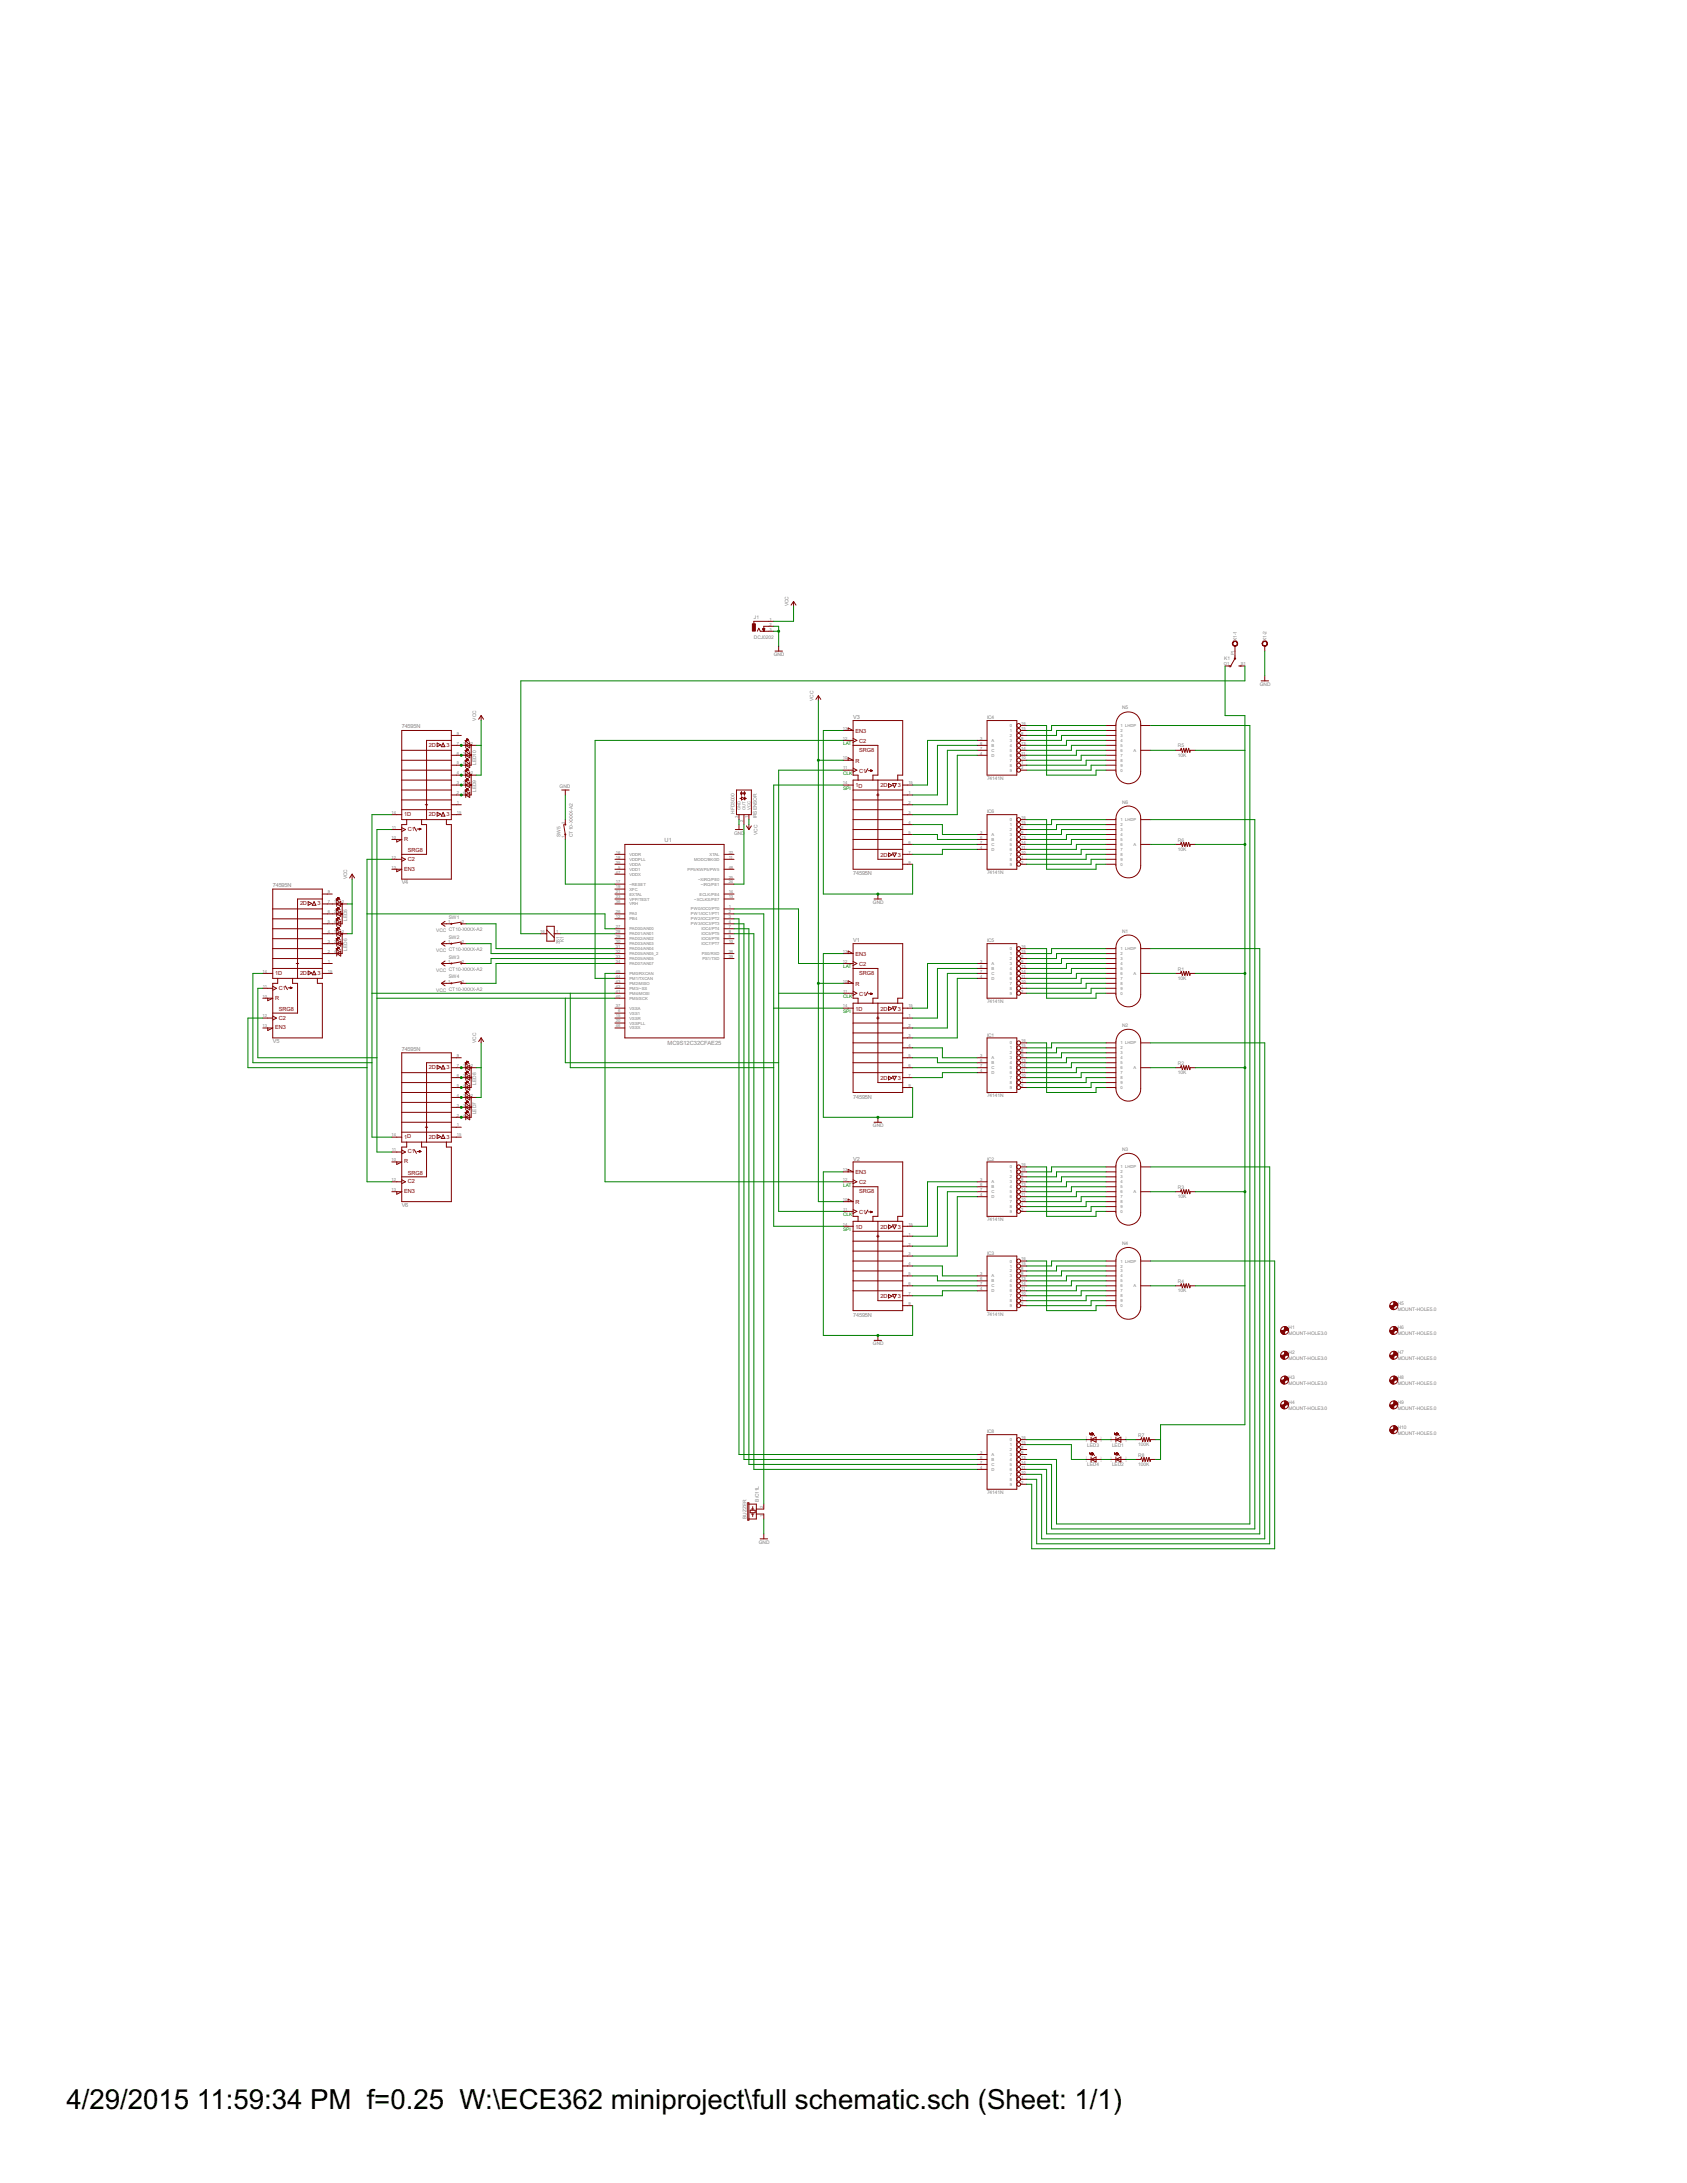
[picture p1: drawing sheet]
<svg xmlns="http://www.w3.org/2000/svg" width="216mm" height="279mm" viewBox="0 0 216 279" stroke-linecap="round" stroke-linejoin="round" font-family="sans-serif">
<defs><g id="words">
<g font-size="4">
<text x="8.5" y="269.9">4/29/2015</text>
<text x="25.2" y="269.9">11:59:34 PM f=0.25 W:\ECE362 miniproject\full schematic.sch (Sheet: 1/1)</text>
</g>
<g font-size=".8" fill="#808080">
<text x="51.4" y="93.2">74595N</text>
<text x="109.2" y="92.1">V3</text>
<text x="85" y="107.7">U1</text>
<text x="34.9" y="113.5">74595N</text>
<text x="51.4" y="113.2">V4</text>
<text x="109.2" y="112.1">74595N</text>
<text x="109.2" y="120.6">V1</text>
<text x="34.9" y="133.5">V5</text>
<text x="51.4" y="134.5">74595N</text>
<text x="85.4" y="133.8">MC9S12C32CFAE25</text>
<text x="109.2" y="140.6">74595N</text>
<text x="109.2" y="148.6">V2</text>
<text x="51.4" y="154.5">V6</text>
<text x="109.2" y="168.5">74595N</text>
</g>
<g font-size=".8" fill="#800000">
<text x="54.9" y="95.6">2D</text>
<text x="57.1" y="95.6">3</text>
<text x="109.5" y="93.8">EN3</text>
<text x="110" y="95.1">C2</text>
<text x="109.5" y="97.6">R</text>
<text x="109.5" y="100.8">1D</text>
<text x="110" y="98.9">C1</text>
<text x="110" y="96.2">SRG8</text>
<text x="112.7" y="100.8">2D</text>
<text x="114.9" y="100.8">3</text>
<text x="51.7" y="107.6">R</text>
<text x="51.7" y="104.5">1D</text>
<text x="52.2" y="106.4">C1</text>
<text x="54.9" y="104.5">2D</text>
<text x="57.1" y="104.5">3</text>
<text x="51.7" y="111.4">EN3</text>
<text x="52.2" y="109.1">SRG8</text>
<text x="52.2" y="110.2">C2</text>
<text x="112.7" y="109.7">2D</text>
<text x="114.9" y="109.7">3</text>
<text x="38.4" y="115.9">2D</text>
<text x="40.6" y="115.9">3</text>
<text x="35.2" y="124.8">1D</text>
<text x="38.4" y="124.8">2D</text>
<text x="40.6" y="124.8">3</text>
<text x="109.5" y="122.4">EN3</text>
<text x="110" y="124.7">SRG8</text>
<text x="110" y="123.6">C2</text>
<text x="35.2" y="128">R</text>
<text x="35.2" y="131.8">EN3</text>
<text x="35.7" y="126.7">C1</text>
<text x="35.7" y="129.4">SRG8</text>
<text x="35.7" y="130.5">C2</text>
<text x="109.5" y="126.2">R</text>
<text x="109.5" y="129.3">1D</text>
<text x="110" y="127.4">C1</text>
<text x="112.7" y="129.3">2D</text>
<text x="114.9" y="129.3">3</text>
<text x="54.9" y="136.8">2D</text>
<text x="57.1" y="136.8">3</text>
<text x="112.7" y="138.2">2D</text>
<text x="114.9" y="138.2">3</text>
<text x="51.7" y="148.9">R</text>
<text x="51.7" y="145.7">1D</text>
<text x="52.2" y="147.6">C1</text>
<text x="54.9" y="145.7">2D</text>
<text x="57.1" y="145.7">3</text>
<text x="51.7" y="152.7">EN3</text>
<text x="52.2" y="150.3">SRG8</text>
<text x="52.2" y="151.4">C2</text>
<text x="109.5" y="154.1">R</text>
<text x="109.5" y="150.3">EN3</text>
<text x="110" y="155.4">C1</text>
<text x="110" y="152.7">SRG8</text>
<text x="110" y="151.6">C2</text>
<text x="109.5" y="157.3">1D</text>
<text x="112.7" y="157.3">2D</text>
<text x="114.9" y="157.3">3</text>
<text x="112.7" y="166.2">2D</text>
<text x="114.9" y="166.2">3</text>
</g>
<g font-size=".7" fill="#808080">
<text x="100.9" y="77.6" transform="rotate(-90 100.9 77.6)">VCC</text>
<text x="96.5" y="81.7">DCJ0202</text>
<text x="96.5" y="79.2">J1</text>
<text x="99" y="84">GND</text>
<text x="158.3" y="82.1" transform="rotate(-90 158.3 82.1)">X1-1</text>
<text x="162.1" y="82.1" transform="rotate(-90 162.1 82.1)">X1-2</text>
<text x="104.1" y="89.7" transform="rotate(-90 104.1 89.7)">VCC</text>
<text x="156.7" y="84.4">K1</text>
<text x="161.2" y="87.8">GND</text>
<text x="60.9" y="92.2" transform="rotate(-90 60.9 92.2)">VCC</text>
<text x="126.3" y="92.1">IC4</text>
<text x="143.6" y="90.8">N5</text>
<text x="150.8" y="95.7">R5</text>
<text x="60.9" y="101.4" transform="rotate(-90 60.9 101.4)">LED9</text>
<text x="60.9" y="97.9" transform="rotate(-90 60.9 97.9)">LED10</text>
<text x="71.6" y="100.9">GND</text>
<text x="126.3" y="99.8">74141N</text>
<text x="150.8" y="96.9">10K</text>
<text x="71.7" y="107.1" transform="rotate(-90 71.7 107.1)">SW5</text>
<text x="73.3" y="107.1" transform="rotate(-90 73.3 107.1)">CT10-X</text>
<text x="73.3" y="103.8" transform="rotate(-90 73.3 103.8)">-A2</text>
<text x="93.9" y="106.8">GND</text>
<text x="94" y="104.2" transform="rotate(-90 94 104.2)">HFD3000</text>
<text x="96.9" y="104.7" transform="rotate(-90 96.9 104.7)">IRSENSOR</text>
<text x="96.9" y="106.8" transform="rotate(-90 96.9 106.8)">VCC</text>
<text x="126.3" y="104.1">IC6</text>
<text x="143.6" y="102.8">N6</text>
<text x="150.8" y="107.7">R6</text>
<text x="44.4" y="112.5" transform="rotate(-90 44.4 112.5)">VCC</text>
<text x="126.3" y="111.9">74141N</text>
<text x="150.8" y="108.9">10K</text>
<text x="44.4" y="117.9" transform="rotate(-90 44.4 117.9)">LED5</text>
<text x="55.8" y="119.3">VCC CT10-XXXX-A2</text>
<text x="57.4" y="117.6">SW1</text>
<text x="111.7" y="115.7">GND</text>
<text x="143.6" y="119.4">N1</text>
<text x="44.4" y="121.7" transform="rotate(-90 44.4 121.7)">LED6</text>
<text x="55.8" y="121.9">VCC CT10-XXXX-A2</text>
<text x="55.8" y="124.4">VCC CT10-XXXX-A2</text>
<text x="57.4" y="120.1">SW2</text>
<text x="57.4" y="122.7">SW3</text>
<text x="57.4" y="125.2">SW4</text>
<text x="71.6" y="120.8" transform="rotate(-90 71.6 120.8)">351</text>
<text x="72.2" y="120.6" transform="rotate(-90 72.2 120.6)">K1</text>
<text x="126.3" y="120.6">IC5</text>
<text x="150.8" y="125.4">10K</text>
<text x="150.8" y="124.2">R1</text>
<text x="55.8" y="126.9">VCC CT10-XXXX-A2</text>
<text x="126.3" y="128.4">74141N</text>
<text x="143.6" y="131.4">N2</text>
<text x="60.9" y="133.5" transform="rotate(-90 60.9 133.5)">VCC</text>
<text x="126.3" y="132.7">IC1</text>
<text x="150.8" y="137.5">10K</text>
<text x="150.8" y="136.3">R2</text>
<text x="60.9" y="142.6" transform="rotate(-90 60.9 142.6)">LED7</text>
<text x="60.9" y="138.8" transform="rotate(-90 60.9 138.8)">LED8</text>
<text x="126.3" y="140.5">74141N</text>
<text x="111.7" y="144.3">GND</text>
<text x="126.3" y="148.6">IC2</text>
<text x="143.6" y="147.3">N3</text>
<text x="150.8" y="153.3">10K</text>
<text x="150.8" y="152.1">R3</text>
<text x="126.3" y="156.3">74141N</text>
<text x="126.3" y="160.6">IC3</text>
<text x="143.6" y="159.3">N4</text>
<text x="150.8" y="165.4">10K</text>
<text x="150.8" y="164.2">R4</text>
<text x="178.9" y="167.7">MOUNT-HOLE5.0</text>
<text x="178.9" y="167">H5</text>
<text x="111.7" y="172.2">GND</text>
<text x="126.3" y="168.4">74141N</text>
<text x="164.9" y="170.9">MOUNT-HOLE3.0</text>
<text x="164.9" y="170.1">H1</text>
<text x="164.9" y="173.3">H2</text>
<text x="178.9" y="170.9">MOUNT-HOLE5.0</text>
<text x="178.9" y="170.1">H6</text>
<text x="178.9" y="173.3">H7</text>
<text x="164.9" y="174.1">MOUNT-HOLE3.0</text>
<text x="164.9" y="177.3">MOUNT-HOLE3.0</text>
<text x="164.9" y="176.5">H3</text>
<text x="164.9" y="179.7">H4</text>
<text x="178.9" y="174.1">MOUNT-HOLE5.0</text>
<text x="178.9" y="177.3">MOUNT-HOLE5.0</text>
<text x="178.9" y="176.5">H8</text>
<text x="178.9" y="179.7">H9</text>
<text x="126.3" y="183.5">IC8</text>
<text x="139.1" y="185.1">LED3</text>
<text x="142.3" y="185.1">LED1</text>
<text x="145.7" y="185.1">100K</text>
<text x="145.7" y="183.9">R7</text>
<text x="164.9" y="180.4">MOUNT-HOLE3.0</text>
<text x="178.9" y="180.4">MOUNT-HOLE5.0</text>
<text x="178.9" y="183.6">MOUNT-HOLE5.0</text>
<text x="178.9" y="182.8">H10</text>
<text x="126.3" y="191.2">74141N</text>
<text x="139.1" y="187.7">LED4</text>
<text x="142.3" y="187.7">LED2</text>
<text x="145.7" y="187.6">100K</text>
<text x="145.7" y="186.4">R8</text>
<text x="95.5" y="194.4" transform="rotate(-90 95.5 194.4)">BUZZER</text>
<text x="97.1" y="192.2" transform="rotate(-90 97.1 192.2)">B/C11L</text>
<text x="97.1" y="197.6">GND</text>
</g>
<g font-size=".7" fill="#008000">
<text x="107.9" y="95.4">LAT</text>
<text x="107.9" y="99.2">CLK</text>
<text x="107.9" y="101.1">SPI</text>
<text x="107.9" y="124">LAT</text>
<text x="107.9" y="127.8">CLK</text>
<text x="107.9" y="129.7">SPI</text>
<text x="107.9" y="151.9">LAT</text>
<text x="107.9" y="155.7">CLK</text>
<text x="107.9" y="157.6">SPI</text>
</g>
<g font-size=".6" fill="#808080">
<text x="98.5" y="79.4">1</text>
<text x="98.5" y="80.1">2</text>
<text x="98.5" y="80.7">3</text>
<text x="158" y="83.9" transform="rotate(-90 158 83.9)">P1</text>
<text x="156.6" y="85.1">O1</text>
<text x="158.8" y="85.1">S1</text>
<text x="58.5" y="95.3">7</text>
<text x="58.5" y="94">9</text>
<text x="59.3" y="95.3">1</text>
<text x="60.2" y="95.3">2</text>
<text x="107.9" y="94.7">12</text>
<text x="107.9" y="93.4">13</text>
<text x="125.4" y="94.7">3</text>
<text x="125.4" y="95.3">6</text>
<text x="125.4" y="95.9">7</text>
<text x="126.9" y="94.9">A</text>
<text x="126.9" y="95.6">B</text>
<text x="129.2" y="94.3">2</text>
<text x="129.2" y="94.9">3</text>
<text x="129.2" y="95.6">4</text>
<text x="129.2" y="93.7">1</text>
<text x="129.2" y="93">0</text>
<text x="130.7" y="94">8</text>
<text x="130.7" y="94.7">9</text>
<text x="130.7" y="95.3">13</text>
<text x="130.7" y="95.9">14</text>
<text x="130.7" y="93.4">15</text>
<text x="130.7" y="92.8">16</text>
<text x="143.4" y="93">1 LHDP</text>
<text x="143.4" y="93.7">2</text>
<text x="143.4" y="94.3">3</text>
<text x="143.4" y="94.9">4</text>
<text x="143.4" y="95.6">5</text>
<text x="58.5" y="101.6">2</text>
<text x="58.5" y="100.4">3</text>
<text x="58.5" y="99.1">4</text>
<text x="58.5" y="97.8">5</text>
<text x="58.5" y="96.6">6</text>
<text x="59.3" y="101.6">4</text>
<text x="59.3" y="100.4">3</text>
<text x="59.3" y="99.1">1</text>
<text x="59.3" y="97.8">4</text>
<text x="59.3" y="96.6">3</text>
<text x="60.2" y="99.1">2</text>
<text x="107.9" y="97.2">10</text>
<text x="107.9" y="100.4">14</text>
<text x="107.9" y="98.5">11</text>
<text x="116.2" y="100.4">15</text>
<text x="116.2" y="101.6">1</text>
<text x="125.4" y="96.6">4</text>
<text x="126.9" y="96.9">D</text>
<text x="126.9" y="96.2">C</text>
<text x="129.2" y="98.1">8</text>
<text x="129.2" y="98.8">9</text>
<text x="129.2" y="97.5">7</text>
<text x="129.2" y="96.9">6</text>
<text x="129.2" y="96.2">5</text>
<text x="130.7" y="97.8">1</text>
<text x="130.7" y="98.5">2</text>
<text x="130.7" y="97.2">10</text>
<text x="130.7" y="96.6">11</text>
<text x="143.4" y="96.2">6</text>
<text x="143.4" y="96.9">7</text>
<text x="143.4" y="97.5">8</text>
<text x="143.4" y="98.1">9</text>
<text x="143.4" y="98.8">0</text>
<text x="145.1" y="96.2">A</text>
<text x="50.1" y="107.4">10</text>
<text x="50.1" y="104.2">14</text>
<text x="50.1" y="106.1">11</text>
<text x="58.5" y="104.2">15</text>
<text x="58.5" y="102.9">1</text>
<text x="72.3" y="107.2" transform="rotate(-90 72.3 107.2)">1</text>
<text x="72.3" y="105.5" transform="rotate(-90 72.3 105.5)">2</text>
<text x="94.5" y="104.7" transform="rotate(-90 94.5 104.7)">3</text>
<text x="94.8" y="103.7" transform="rotate(-90 94.8 103.7)">GND</text>
<text x="95.1" y="105.2" transform="rotate(-90 95.1 105.2)">2</text>
<text x="95.4" y="103.7" transform="rotate(-90 95.4 103.7)">OUT</text>
<text x="95.8" y="104.7" transform="rotate(-90 95.8 104.7)">1</text>
<text x="96" y="103.7" transform="rotate(-90 96 103.7)">VCC</text>
<text x="116.2" y="102.9">2</text>
<text x="116.2" y="104.2">3</text>
<text x="116.2" y="105.5">4</text>
<text x="116.2" y="106.7">5</text>
<text x="116.2" y="108">6</text>
<text x="125.4" y="106.7">3</text>
<text x="125.4" y="107.4">6</text>
<text x="125.4" y="108">7</text>
<text x="126.9" y="107">A</text>
<text x="126.9" y="107.6">B</text>
<text x="129.2" y="106.4">2</text>
<text x="129.2" y="107">3</text>
<text x="129.2" y="107.6">4</text>
<text x="129.2" y="105.7">1</text>
<text x="129.2" y="105.1">0</text>
<text x="130.7" y="106.1">8</text>
<text x="130.7" y="106.7">9</text>
<text x="130.7" y="107.4">13</text>
<text x="130.7" y="108">14</text>
<text x="130.7" y="105.5">15</text>
<text x="130.7" y="104.8">16</text>
<text x="143.4" y="105.1">1 LHDP</text>
<text x="143.4" y="105.7">2</text>
<text x="143.4" y="106.4">3</text>
<text x="143.4" y="107">4</text>
<text x="143.4" y="107.6">5</text>
<text x="50.1" y="109.9">12</text>
<text x="50.1" y="111.2">13</text>
<text x="78.8" y="109.3">16</text>
<text x="78.8" y="109.9">18</text>
<text x="78.8" y="110.5">35</text>
<text x="78.8" y="111.8">47</text>
<text x="78.8" y="113.1">17</text>
<text x="78.8" y="113.7">19</text>
<text x="79.1" y="111.2">5</text>
<text x="80.6" y="109.5">VDDR</text>
<text x="80.6" y="110.2">VDDPLL</text>
<text x="80.6" y="110.8">VDDA</text>
<text x="80.6" y="111.4">VDD1</text>
<text x="80.6" y="112.1">VDDX</text>
<text x="80.6" y="113.4">~RESET</text>
<text x="80.6" y="114">XFC</text>
<text x="88" y="111.4">PP5/KWP5/PW5</text>
<text x="88.8" y="110.2">MODC/BKGD</text>
<text x="89.3" y="112.7">~XIRQ/PE0</text>
<text x="89.7" y="113.4">~IRQ/PE1</text>
<text x="90.8" y="109.5">XTAL</text>
<text x="93.3" y="109.3">22</text>
<text x="93.3" y="109.9">11</text>
<text x="93.3" y="111.2">48</text>
<text x="93.3" y="112.4">25</text>
<text x="93.3" y="113.1">24</text>
<text x="116.2" y="109.3">7</text>
<text x="116.2" y="110.5">9</text>
<text x="125.4" y="108.6">4</text>
<text x="126.9" y="108.9">D</text>
<text x="126.9" y="108.3">C</text>
<text x="129.2" y="110.2">8</text>
<text x="129.2" y="110.8">9</text>
<text x="129.2" y="109.5">7</text>
<text x="129.2" y="108.9">6</text>
<text x="129.2" y="108.3">5</text>
<text x="130.7" y="109.9">1</text>
<text x="130.7" y="110.5">2</text>
<text x="130.7" y="109.3">10</text>
<text x="130.7" y="108.6">11</text>
<text x="143.4" y="108.3">6</text>
<text x="143.4" y="108.9">7</text>
<text x="143.4" y="109.5">8</text>
<text x="143.4" y="110.2">9</text>
<text x="143.4" y="110.8">0</text>
<text x="145.1" y="108.3">A</text>
<text x="42" y="119.4">4</text>
<text x="42" y="118.2">5</text>
<text x="42" y="116.9">6</text>
<text x="42" y="115.6">7</text>
<text x="42" y="114.3">9</text>
<text x="42.8" y="119.4">1</text>
<text x="42.8" y="118.2">4</text>
<text x="42.8" y="116.9">3</text>
<text x="42.8" y="115.6">1</text>
<text x="43.7" y="119.4">2</text>
<text x="43.7" y="115.6">2</text>
<text x="57.4" y="118.2">1</text>
<text x="59.1" y="118.2">2</text>
<text x="69.1" y="119.4">16</text>
<text x="71.2" y="119.4">1</text>
<text x="78.8" y="114.3">21</text>
<text x="78.8" y="115">23</text>
<text x="78.8" y="115.6">36</text>
<text x="78.8" y="116.9">26</text>
<text x="78.8" y="117.5">12</text>
<text x="78.8" y="118.8">27</text>
<text x="78.8" y="119.4">28</text>
<text x="80.6" y="114.6">EXTAL</text>
<text x="80.6" y="115.3">VPP/TEST</text>
<text x="80.6" y="115.9">VRH</text>
<text x="80.6" y="117.2">PA0</text>
<text x="80.6" y="117.8">PB4</text>
<text x="80.6" y="119.1">PAD00/AN00</text>
<text x="80.6" y="119.7">PAD01/AN01</text>
<text x="88.4" y="116.5">PW0/IOC0/PT0</text>
<text x="88.4" y="117.2">PW1/IOC1/PT1</text>
<text x="88.4" y="117.8">PW2/IOC2/PT2</text>
<text x="88.4" y="118.4">PW3/IOC3/PT3</text>
<text x="88.8" y="115.3">~XCLKS/PE7</text>
<text x="89.5" y="114.6">ECLK/PE4</text>
<text x="89.8" y="119.1">IOC4/PT4</text>
<text x="89.8" y="119.7">IOC5/PT5</text>
<text x="93.3" y="114.3">14</text>
<text x="93.3" y="115">13</text>
<text x="93.3" y="116.2">1</text>
<text x="93.3" y="116.9">2</text>
<text x="93.3" y="117.5">3</text>
<text x="93.3" y="118.2">4</text>
<text x="93.3" y="118.8">7</text>
<text x="93.3" y="119.4">8</text>
<text x="33.6" y="124.5">14</text>
<text x="42" y="124.5">15</text>
<text x="42" y="123.2">1</text>
<text x="42" y="122">2</text>
<text x="42" y="120.7">3</text>
<text x="42.8" y="122">4</text>
<text x="42.8" y="120.7">3</text>
<text x="57.4" y="120.7">1</text>
<text x="57.4" y="123.2">1</text>
<text x="57.4" y="125.8">1</text>
<text x="59.1" y="120.7">2</text>
<text x="59.1" y="123.2">2</text>
<text x="59.1" y="125.8">2</text>
<text x="78.8" y="120.1">29</text>
<text x="78.8" y="120.7">30</text>
<text x="78.8" y="121.3">31</text>
<text x="78.8" y="122">32</text>
<text x="78.8" y="122.6">33</text>
<text x="78.8" y="123.2">34</text>
<text x="78.8" y="124.5">45</text>
<text x="78.8" y="125.1">44</text>
<text x="78.8" y="125.8">43</text>
<text x="80.6" y="120.3">PAD02/AN02</text>
<text x="80.6" y="121">PAD03/AN03</text>
<text x="80.6" y="121.6">PAD04/AN04</text>
<text x="80.6" y="122.2">PAD05/AN05_2</text>
<text x="80.6" y="122.9">PAD05/AN05</text>
<text x="80.6" y="123.5">PAD07/AN07</text>
<text x="80.6" y="124.8">PM0/RXCAN</text>
<text x="80.6" y="125.4">PM1/TXCAN</text>
<text x="89.8" y="120.3">IOC6/PT6</text>
<text x="89.8" y="121">IOC7/PT7</text>
<text x="89.8" y="122.2">PS0/RXD</text>
<text x="89.9" y="122.9">PS1/TXD</text>
<text x="93.3" y="120.1">9</text>
<text x="93.3" y="120.7">10</text>
<text x="93.3" y="122">38</text>
<text x="93.3" y="122.6">39</text>
<text x="107.9" y="123.2">12</text>
<text x="107.9" y="122">13</text>
<text x="107.9" y="125.8">10</text>
<text x="125.4" y="123.2">3</text>
<text x="125.4" y="125.1">4</text>
<text x="125.4" y="123.9">6</text>
<text x="125.4" y="124.5">7</text>
<text x="126.9" y="123.5">A</text>
<text x="126.9" y="125.4">D</text>
<text x="126.9" y="124.1">B</text>
<text x="126.9" y="124.8">C</text>
<text x="129.2" y="122.9">2</text>
<text x="129.2" y="123.5">3</text>
<text x="129.2" y="125.4">6</text>
<text x="129.2" y="124.1">4</text>
<text x="129.2" y="124.8">5</text>
<text x="129.2" y="122.2">1</text>
<text x="129.2" y="121.6">0</text>
<text x="130.7" y="122.6">8</text>
<text x="130.7" y="123.2">9</text>
<text x="130.7" y="125.8">10</text>
<text x="130.7" y="125.1">11</text>
<text x="130.7" y="123.9">13</text>
<text x="130.7" y="124.5">14</text>
<text x="130.7" y="122">15</text>
<text x="130.7" y="121.3">16</text>
<text x="143.4" y="121.6">1 LHDP</text>
<text x="143.4" y="122.2">2</text>
<text x="143.4" y="122.9">3</text>
<text x="143.4" y="123.5">4</text>
<text x="143.4" y="124.1">5</text>
<text x="143.4" y="124.8">6</text>
<text x="143.4" y="125.4">7</text>
<text x="145.1" y="124.8">A</text>
<text x="33.6" y="130.2">12</text>
<text x="33.6" y="131.5">13</text>
<text x="33.6" y="127.7">10</text>
<text x="33.6" y="126.4">11</text>
<text x="78.8" y="126.4">42</text>
<text x="78.8" y="127">41</text>
<text x="78.8" y="127.7">40</text>
<text x="78.8" y="128.9">37</text>
<text x="78.8" y="130.2">15</text>
<text x="78.8" y="130.8">20</text>
<text x="78.8" y="131.5">46</text>
<text x="79.1" y="129.6">6</text>
<text x="80.6" y="126">PM2/MISO</text>
<text x="80.6" y="126.7">PM3/~SS</text>
<text x="80.6" y="127.3">PM4/MOSI</text>
<text x="80.6" y="128">PM5/SCK</text>
<text x="80.6" y="129.2">VSSA</text>
<text x="80.6" y="129.9">VSS1</text>
<text x="80.6" y="130.5">VSSR</text>
<text x="80.6" y="131.1">VSSPLL</text>
<text x="80.6" y="131.8">VSSX</text>
<text x="107.9" y="128.9">14</text>
<text x="107.9" y="127">11</text>
<text x="116.2" y="128.9">15</text>
<text x="116.2" y="130.2">1</text>
<text x="116.2" y="131.5">2</text>
<text x="129.2" y="126.7">8</text>
<text x="129.2" y="127.3">9</text>
<text x="129.2" y="126">7</text>
<text x="130.7" y="126.4">1</text>
<text x="130.7" y="127">2</text>
<text x="143.4" y="126">8</text>
<text x="143.4" y="126.7">9</text>
<text x="143.4" y="127.3">0</text>
<text x="58.5" y="137.8">6</text>
<text x="58.5" y="136.6">7</text>
<text x="58.5" y="135.3">9</text>
<text x="59.3" y="137.8">3</text>
<text x="59.3" y="136.6">1</text>
<text x="60.2" y="136.6">2</text>
<text x="116.2" y="132.8">3</text>
<text x="116.2" y="134">4</text>
<text x="116.2" y="135.3">5</text>
<text x="116.2" y="136.6">6</text>
<text x="116.2" y="137.8">7</text>
<text x="125.4" y="135.3">3</text>
<text x="125.4" y="137.2">4</text>
<text x="125.4" y="135.9">6</text>
<text x="125.4" y="136.6">7</text>
<text x="126.9" y="135.6">A</text>
<text x="126.9" y="137.5">D</text>
<text x="126.9" y="136.2">B</text>
<text x="126.9" y="136.8">C</text>
<text x="129.2" y="134.9">2</text>
<text x="129.2" y="135.6">3</text>
<text x="129.2" y="137.5">6</text>
<text x="129.2" y="136.2">4</text>
<text x="129.2" y="136.8">5</text>
<text x="129.2" y="134.3">1</text>
<text x="129.2" y="133.7">0</text>
<text x="130.7" y="134.7">8</text>
<text x="130.7" y="135.3">9</text>
<text x="130.7" y="137.8">10</text>
<text x="130.7" y="137.2">11</text>
<text x="130.7" y="135.9">13</text>
<text x="130.7" y="136.6">14</text>
<text x="130.7" y="134">15</text>
<text x="130.7" y="133.4">16</text>
<text x="143.4" y="133.7">1 LHDP</text>
<text x="143.4" y="134.3">2</text>
<text x="143.4" y="134.9">3</text>
<text x="143.4" y="135.6">4</text>
<text x="143.4" y="136.2">5</text>
<text x="143.4" y="136.8">6</text>
<text x="143.4" y="137.5">7</text>
<text x="145.1" y="136.8">A</text>
<text x="58.5" y="142.9">2</text>
<text x="58.5" y="141.6">3</text>
<text x="58.5" y="140.4">4</text>
<text x="58.5" y="139.1">5</text>
<text x="59.3" y="142.9">4</text>
<text x="59.3" y="141.6">3</text>
<text x="59.3" y="140.4">1</text>
<text x="59.3" y="139.1">4</text>
<text x="60.2" y="140.4">2</text>
<text x="116.2" y="139.1">9</text>
<text x="129.2" y="138.7">8</text>
<text x="129.2" y="139.4">9</text>
<text x="129.2" y="138.1">7</text>
<text x="130.7" y="138.5">1</text>
<text x="130.7" y="139.1">2</text>
<text x="143.4" y="138.1">8</text>
<text x="143.4" y="138.7">9</text>
<text x="143.4" y="139.4">0</text>
<text x="50.1" y="148.6">10</text>
<text x="50.1" y="145.4">14</text>
<text x="50.1" y="147.4">11</text>
<text x="58.5" y="145.4">15</text>
<text x="58.5" y="144.2">1</text>
<text x="107.9" y="149.9">13</text>
<text x="129.2" y="149.5">0</text>
<text x="130.7" y="149.9">15</text>
<text x="130.7" y="149.3">16</text>
<text x="143.4" y="149.5">1 LHDP</text>
<text x="50.1" y="151.2">12</text>
<text x="50.1" y="152.4">13</text>
<text x="107.9" y="151.2">12</text>
<text x="107.9" y="153.7">10</text>
<text x="107.9" y="155">11</text>
<text x="125.4" y="151.2">3</text>
<text x="125.4" y="153.1">4</text>
<text x="125.4" y="151.8">6</text>
<text x="125.4" y="152.4">7</text>
<text x="126.9" y="151.4">A</text>
<text x="126.9" y="153.3">D</text>
<text x="126.9" y="152.1">B</text>
<text x="126.9" y="152.7">C</text>
<text x="129.2" y="154.6">8</text>
<text x="129.2" y="155.2">9</text>
<text x="129.2" y="150.8">2</text>
<text x="129.2" y="151.4">3</text>
<text x="129.2" y="154">7</text>
<text x="129.2" y="153.3">6</text>
<text x="129.2" y="152.1">4</text>
<text x="129.2" y="152.7">5</text>
<text x="129.2" y="150.2">1</text>
<text x="130.7" y="154.3">1</text>
<text x="130.7" y="155">2</text>
<text x="130.7" y="150.5">8</text>
<text x="130.7" y="151.2">9</text>
<text x="130.7" y="153.7">10</text>
<text x="130.7" y="153.1">11</text>
<text x="130.7" y="151.8">13</text>
<text x="130.7" y="152.4">14</text>
<text x="143.4" y="150.2">2</text>
<text x="143.4" y="150.8">3</text>
<text x="143.4" y="151.4">4</text>
<text x="143.4" y="152.1">5</text>
<text x="143.4" y="152.7">6</text>
<text x="143.4" y="153.3">7</text>
<text x="143.4" y="154">8</text>
<text x="143.4" y="154.6">9</text>
<text x="143.4" y="155.2">0</text>
<text x="145.1" y="152.7">A</text>
<text x="107.9" y="156.9">14</text>
<text x="116.2" y="156.9">15</text>
<text x="116.2" y="158.1">1</text>
<text x="116.2" y="159.4">2</text>
<text x="116.2" y="160.7">3</text>
<text x="116.2" y="161.9">4</text>
<text x="129.2" y="161.6">0</text>
<text x="130.7" y="161.9">15</text>
<text x="130.7" y="161.3">16</text>
<text x="143.4" y="161.6">1 LHDP</text>
<text x="116.2" y="163.2">5</text>
<text x="116.2" y="164.5">6</text>
<text x="116.2" y="165.8">7</text>
<text x="116.2" y="167">9</text>
<text x="125.4" y="163.2">3</text>
<text x="125.4" y="165.1">4</text>
<text x="125.4" y="163.9">6</text>
<text x="125.4" y="164.5">7</text>
<text x="126.9" y="163.5">A</text>
<text x="126.9" y="165.4">D</text>
<text x="126.9" y="164.1">B</text>
<text x="126.9" y="164.8">C</text>
<text x="129.2" y="166.7">8</text>
<text x="129.2" y="167.3">9</text>
<text x="129.2" y="162.9">2</text>
<text x="129.2" y="163.5">3</text>
<text x="129.2" y="166">7</text>
<text x="129.2" y="165.4">6</text>
<text x="129.2" y="164.1">4</text>
<text x="129.2" y="164.8">5</text>
<text x="129.2" y="162.2">1</text>
<text x="130.7" y="166.4">1</text>
<text x="130.7" y="167">2</text>
<text x="130.7" y="162.6">8</text>
<text x="130.7" y="163.2">9</text>
<text x="130.7" y="165.8">10</text>
<text x="130.7" y="165.1">11</text>
<text x="130.7" y="163.9">13</text>
<text x="130.7" y="164.5">14</text>
<text x="143.4" y="162.2">2</text>
<text x="143.4" y="162.9">3</text>
<text x="143.4" y="163.5">4</text>
<text x="143.4" y="164.1">5</text>
<text x="143.4" y="164.8">6</text>
<text x="143.4" y="165.4">7</text>
<text x="143.4" y="166">8</text>
<text x="143.4" y="166.7">9</text>
<text x="143.4" y="167.3">0</text>
<text x="145.1" y="164.8">A</text>
<text x="129.2" y="185.7">2</text>
<text x="129.2" y="185.1">1</text>
<text x="129.2" y="184.4">0</text>
<text x="130.7" y="185.4">8</text>
<text x="130.7" y="184.8">15</text>
<text x="130.7" y="184.2">16</text>
<text x="125.4" y="186.1">3</text>
<text x="125.4" y="188">4</text>
<text x="125.4" y="186.7">6</text>
<text x="125.4" y="187.3">7</text>
<text x="126.9" y="186.3">A</text>
<text x="126.9" y="188.3">D</text>
<text x="126.9" y="187">B</text>
<text x="126.9" y="187.6">C</text>
<text x="129.2" y="189.5">8</text>
<text x="129.2" y="190.2">9</text>
<text x="129.2" y="186.3">3</text>
<text x="129.2" y="188.9">7</text>
<text x="129.2" y="188.3">6</text>
<text x="129.2" y="187">4</text>
<text x="129.2" y="187.6">5</text>
<text x="130.7" y="189.2">1</text>
<text x="130.7" y="189.9">2</text>
<text x="130.7" y="186.1">9</text>
<text x="130.7" y="188.6">10</text>
<text x="130.7" y="188">11</text>
<text x="130.7" y="186.7">13</text>
<text x="130.7" y="187.3">14</text>
<text x="97.7" y="194.2" transform="rotate(-90 97.7 194.2)">1</text>
<text x="97.7" y="193.1" transform="rotate(-90 97.7 193.1)">2</text>
</g>
</g></defs>
<g fill="none" stroke="#800000" stroke-width=".13">
<path d="M99 79.5h-2.5v.3M101.6 77l.3 .4M101.6 77l-.4 .4M101.6 77v.6M51.4 99.8h6.4M51.4 93.5h6.4v11.4h-6.4zM51.4 97.3h6.4M51.4 98.6h6.4M51.4 96h6.4M55.9 95.1l.5 .2-.5 .3zM56.7 95.1l.2 .5h-.4zM57.8 99.2h3.1"/>
<path d="M57.8 95.4h3.1M57.8 94.8h-3.2v10.1M57.8 96.7h2.5M57.8 94.1h1.2M59.5 99.8l.1 .1M59.5 97.3h.1M59.5 98.6h.1M59.5 96l.1 .1M59.5 99.8l.1 .2 .1-.1M59.5 99.8l.2 .1M59.5 99.9h.2M59.5 98.6h.2l-.1 .2z"/>
<path d="M59.5 98.6h.2M59.5 97.3l.2 .1-.1 .1M59.5 97.3l.1 .2M59.5 97.3l.2 .1M59.5 96l.2 .1M59.5 96l.1 .2M59.5 96.1h.2M59.5 94.8h.2l-.1 .2zM59.5 94.8h.2M59.6 98.6h.1M59.6 97.4h.1M59.6 94.9h.1"/>
<path d="M59.6 99.9h.1M59.6 98.7h.1M59.6 97.5h.1M59.6 96.2h.1M59.6 96.1h.1M59.6 95.1v.6M59.6 96.4v.6M59.6 97.6v.7M59.6 98.9v.6M59.6 95.4l.5-.3v.6zM59.6 96.7l.5-.3v.6zM59.6 97.9l.5-.3v.7z"/>
<path d="M59.6 99.2l.5-.3v.6zM59.6 99.9l.3 .3M59.6 98.7l.3 .2M59.6 97.4l.3 .2M59.6 96.1l.3 .3M59.6 94.8l.3 .3M59.6 100h.1M59.7 98.7h-.1M59.7 94.8h-.1M59.7 99.7h.2M59.7 99.7l.1 .1 .1-.1M59.7 99.7h.1"/>
<path d="M59.7 99.9h-.1M59.7 98.4h.2l-.1 .2zM59.7 98.4h.2M59.7 98.4h.1M59.7 97.1l.2 .1-.1 .1M59.7 97.1l.1 .2M59.7 97.2h.2M59.7 97.1h.1M59.7 95.8l.2 .1M59.7 95.8l.1 .2 .1-.1M59.7 96.1l-.1 .1M59.7 95.9h.2"/>
<path d="M59.7 95.8l.1 .1M59.7 96.1h-.1M59.7 94.6h.2l-.1 .2zM59.7 94.6h.2M59.8 98.4h.1M59.8 97.2h.1M59.8 94.6h.1M59.8 99.8h.1M59.8 98.5h.1M59.8 97.3h.1M59.8 96h.1M59.8 95.9h.1"/>
<path d="M59.8 94.7h.1M59.8 99.7l.2 .3M59.8 98.5l.2 .2M59.8 97.2l.2 .2M59.8 95.9l.2 .3M59.8 94.7l.2 .2M59.9 98.5h-.1M59.9 94.7h-.1M59.9 99.7h-.1M59.9 95.9h-.1M60.3 99.2v2.5h-2.5M60.3 95.4v2.5h-2.5"/>
<path d="M61.6 91.6v.6M61.6 91.6l.3 .5M61.6 91.6l-.3 .5M96.9 80.8l.2-.4 .2 .4h1.7M97.6 80.5h.3l-.2 .3zM97.6 80.5h.3M97.7 80.6h.1M97.7 80.6h.2M97.7 80.7h.1M97.7 80.8h.1M99 80.2h-1.3v.6M99.2 83.3h.9"/>
<path d="M99.7 82.7v.6M104.7 89l.4 .5M104.7 89l-.3 .5M104.7 89v.7M107.9 93.5h1.3l-.7-.3v.3M107.9 97.3h1.3l-.7-.3v.3M107.9 94.8h1.3M107.9 98.6h1.3M109.2 95.4h3.2v3.8h-.7v.6M109.2 99.8h6.3v11.5h-6.3zM109.2 94.5l.5 .3-.5 .2M109.2 98.3l.5 .3-.5 .2"/>
<path d="M109.8 99.8v-.6h-.6v-7h6.3v7h-.6v.6M111.1 98.4l-.3 .5M111.1 98.6h.3M111.4 98.5l.3 .1-.3 .1zM112.4 99.8v10.2h3.1M125.1 95.4h1.2M125.1 94.8h1.2M125.1 96.7h1.2M125.1 96h1.2M126.3 92.2h3.8v7h-3.8zM130.6 95.4h.8M130.6 93.5h.8"/>
<path d="M130.6 94.8h.8M130.6 97.3h.8M130.6 98.6h.8M130.6 97.9h.8M130.6 96.7h.8M130.6 96h.8M130.6 94.1h.8M130.6 92.9h.8M141.5 95.4h1.3M141.5 93.5h1.3M141.5 94.8h1.3M141.5 97.3h1.3"/>
<path d="M141.5 98.6h1.3M141.5 97.9h1.3M141.5 96.7h1.3M141.5 96h1.3M141.5 94.1h1.3M141.5 92.9h1.3M143.3 91.5a1.59 1.59 0 0 1 1.7-.3 1.59 1.59 0 0 1 1 1.5v6a1.59 1.59 0 0 1-1.6 1.6 1.59 1.59 0 0 1-1.6-1.6v-6a1.77 1.77 0 0 1 .5-1.2zM146 96h1.3M146 92.9h1.3M150.4 96h.7l.1-.2 .1 .5 .2-.5 .1 .5 .2-.5 .2 .5 .1-.5 .2 .5v-.3h.7M156.8 85.2h.8M158.1 82.7v1.6l-.7 1.1"/>
<path d="M158.5 85.2h.8M161.4 87.1h.9M161.9 82.7v.6M161.9 86.5v.6M34.9 113.8h6.4v11.4h-6.4zM34.9 117.6h6.4M34.9 118.9h6.4M34.9 116.3h6.4M39.4 115.4l.5 .2-.5 .3zM40.2 115.4l.2 .5h-.4zM41.3 115.1h-3.2v10.1M41.3 114.4h1.2"/>
<path d="M41.3 115.7h3.1M41.3 117h2.5M41.3 119.5h3.1M43 117.6h.1M43 118.9h.1M43 118.9l.1 .2 .1-.2M43 118.9h.2M43 117.6l.2 .1-.1 .1zM43 116.3l.2 .1-.1 .1zM43 116.4h.1M43 115.1h.2l-.1 .2zM43 115.1h.1"/>
<path d="M43.1 119h.1M43.1 118.9h.1M43.1 117.7h.1M43.1 116.4h.1M43.1 115.2h.1M43.1 115.1h.1M43.1 116.5h.1M43.1 115.4v.6M43.1 116.6v.7M43.1 117.9v.7M43.1 119.2v.6M43.1 115.7l.5-.3v.6z"/>
<path d="M43.1 117l.5-.4v.7zM43.1 118.2l.5-.3v.7zM43.1 119.5l.5-.3v.6zM43.1 117.8h.1M43.1 119l.2 .2M43.1 117.7l.2 .2M43.1 116.4l.2 .2M43.1 115.2l.2 .2M43.2 117.7l-.1 .1M43.2 120h.1M43.2 118.7h.2M43.2 118.7l.1 .2 .1-.2"/>
<path d="M43.2 118.7h.1M43.2 117.4l.2 .1-.1 .1zM43.2 117.5h.1M43.2 117.4h.1M43.2 116.1l.2 .1-.1 .1zM43.2 116.2h.1M43.2 114.9h.2l-.1 .2zM43.2 114.9h.1M43.2 118.8h.2M43.2 117.5h.2M43.2 116.2h.2M43.2 115h.2"/>
<path d="M43.2 114.9h.2M43.3 115h.1M43.3 118.9h.1M43.3 118.8h.1M43.3 116.3h.1M43.3 117.6h.1M43.3 118.8l.2 .2M43.3 117.5l.2 .2M43.3 116.2l.2 .3M43.3 115l.2 .2M43.3 117.5v.1M43.8 119.5v2.5h-2.5"/>
<path d="M43.8 115.7v2.5h-2.5M45.1 111.9l.3 .5M45.1 111.9l-.4 .5M45.1 111.9v.6M50.1 111.3h1.3l-.6 .3v-.3M50.1 106.2h1.3M50.1 107.4h1.3l-.6 .4v-.4M50.1 110h1.3M50.1 104.3h1.3M51.4 103.6h6.4M51.4 101.1h6.4M51.4 102.4h6.4"/>
<path d="M51.4 109.7l.5 .3-.5 .2M51.4 105.9l.5 .3-.5 .2M52 104.9v.6h-.6v7h6.4v-7h-.7v-.6M53 105.9l.3 .5M53.4 106.1h.3M53.7 106l.2 .1-.2 .1zM54 104.9v.6h.6v3.8h-3.2M54.4 103h.3M55.9 104l.5 .2-.5 .3zM56.5 118.2l.5 .4M56.7 104l.2 .5h-.4zM57 117.9l-.5 .3"/>
<path d="M57.8 100.5h2.5M57.8 103h1.2M57.8 104.3h1.2M59 118l-1.2 .2h-1.3M59 118.2h.7M59.5 101.1h.1M59.5 101.1l.2 .1-.1 .1M59.5 101.1l.1 .2M59.5 101.2h.2M59.6 101.2h.1M59.6 101.3h.1M59.6 100.2v.6"/>
<path d="M59.6 101.4v.7M59.6 100.5l.5-.3v.6zM59.6 101.7l.5-.3v.7zM59.6 101.2l.3 .2M59.7 100.9l.2 .1-.1 .1M59.7 100.9l.1 .2M59.7 101h.2M59.7 100.9h.1M59.8 101h.1M59.8 101.1h.1M59.8 101l.2 .2M69.2 119.5h.8"/>
<path d="M70 118.6h.9v1.9h-.9zM70 119l.9 1M70.9 119.5h.8M71.9 101.1h.9M72.1 105.5l.2 1.3v.6M72.3 101.1v.6M72.3 104.9v.6M78.7 111.3h1.3M78.7 110h1.3M78.7 109.3h1.3M78.7 110.6h1.3M78.7 115.1h1.3"/>
<path d="M78.7 111.9h1.3M78.7 113.2h1.3M78.7 113.8h1.3M78.7 114.4h1.3M78.7 115.7h1.3M78.7 117h1.3M78.7 117.6h1.3M78.7 118.9h1.3M78.7 119.5h1.3M80 108.1h12.7v24.7h-12.7zM92.7 111.3h1.2M92.7 110h1.2"/>
<path d="M92.7 109.3h1.2M92.7 115.1h1.2M92.7 113.2h1.2M92.7 114.4h1.2M92.7 117h1.2M92.7 117.6h1.2M92.7 118.9h1.2M92.7 119.5h1.2M92.7 112.5h1.2M92.7 116.3h1.2M92.7 118.2h1.2M94.1 106.2h1"/>
<path d="M94.3 101.1h1.9v3.2h-1.9zM94.6 104.3v.6M94.6 105.5v.7M94.7 102.2h.2M94.8 101.5h.2l-.1 .2zM94.9 101.3v.4M94.9 102l.4 .2-.4 .2zM95.1 101.5h.3l-.1 .2zM95.2 104.3v1.2M95.3 101.3v.4M95.3 102.2h.2M95.5 105.7l.3 .5"/>
<path d="M95.8 104.3v.6M95.8 105.5v.7M96.2 105.7l-.4 .5M107.9 100.5h1.3M109.2 103.6h6.3M109.2 101.1h6.3M109.2 102.4h6.3M109.2 104.9h6.3M109.2 106.2h6.3M109.2 107.4h6.3M109.2 108.7h6.3M111.9 115.1h.9"/>
<path d="M112.2 101.7h.3M112.4 114.4v.7M113.7 100.3l.5 .2-.5 .3zM113.7 109.2l.5 .2-.5 .2zM114.2 100.3h.5l-.2 .5zM114.2 109.2h.5l-.2 .4zM115.5 101.7h1.3M115.5 100.5h1.3M115.5 103h1.3M115.5 104.3h1.3M115.5 105.5h1.3M115.5 106.8h1.3"/>
<path d="M115.5 108.1h1.3M115.5 109.3h1.3M115.5 110.6h1.3M125.1 107.4h1.2M125.1 108.7h1.2M125.1 106.8h1.2M125.1 108.1h1.2M126.3 104.3h3.8v7h-3.8zM130.6 104.9h.8M130.6 106.2h.8M130.6 107.4h.8M130.6 110h.8"/>
<path d="M130.6 108.7h.8M130.6 105.5h.8M130.6 106.8h.8M130.6 108.1h.8M130.6 109.3h.8M130.6 110.6h.8M141.5 104.9h1.3M141.5 106.2h1.3M141.5 107.4h1.3M141.5 110h1.3M141.5 108.7h1.3M141.5 105.5h1.3"/>
<path d="M141.5 106.8h1.3M141.5 108.1h1.3M141.5 109.3h1.3M141.5 110.6h1.3M143.3 103.6a1.59 1.59 0 0 1 1.7-.3 1.59 1.59 0 0 1 1 1.5v6a1.59 1.59 0 0 1-1.6 1.6 1.59 1.59 0 0 1-1.6-1.6v-6a1.66 1.66 0 0 1 .5-1.2zM146 104.9h1.3M146 108.1h1.3M150.4 108.1h.7l.1-.3 .1 .5 .2-.5 .1 .5 .2-.5 .2 .5 .1-.5 .2 .5v-.2h.7M33.6 130.3h1.3M33.6 127.8h1.3l-.6 .3v-.3M33.6 131.6h1.3l-.6 .3v-.3M33.6 126.5h1.3"/>
<path d="M33.6 124.6h1.3M34.9 124h6.4M34.9 122.7h6.4M34.9 121.4h6.4M34.9 120.1h6.4M34.9 130l.5 .3-.5 .3M34.9 126.2l.5 .3-.5 .2M35.5 125.2v.7h-.6v6.9h6.4v-6.9h-.7v-.7M36.5 126.2l.3 .5M36.9 126.4h.2M37.1 126.3l.3 .1-.3 .1zM37.4 125.2v.7h.7v3.8h-3.2"/>
<path d="M37.9 123.3h.3M39.4 124.3l.5 .2-.5 .3zM40.2 124.3l.2 .5h-.4zM41.3 120.8h2.5M41.3 123.3h1.2M41.3 124.6h1.2M43 121.4h.1M43 121.4l.2 .1-.1 .1zM43 121.5h.1M43 120.2h.1M43.1 121.5h.1M43.1 120.2h.1"/>
<path d="M43.1 120.3h.1M43.1 122l.5-.3v.7zM43.1 120.5v.6M43.1 121.7v.7M43.1 120.8l.5-.3v.6zM43.1 121.6h.1M43.1 121.5l.2 .2M43.1 120.2l.2 .3M43.2 121.5l-.1 .1M43.2 121.2l.2 .1-.1 .1zM43.2 121.3h.1M43.2 121.2h.1"/>
<path d="M43.2 120.2l-.1 .1M43.2 120.2l-.2-.1 .1 .2M43.2 121.3h.2M43.2 120h.2M43.3 120.1h.1M43.3 121.4h.1M43.3 121.3l.2 .2M43.3 120.1l.2 .2M43.3 121.3v.1M43.4 120h-.2l.1 .1M43.4 120l-.1 .1M51.4 139.8h6.4"/>
<path d="M51.4 134.7h6.4v11.5h-6.4zM51.4 138.6h6.4M51.4 137.3h6.4M55.9 136.4l.5 .2-.5 .2zM56.5 120.8l.5 .3M56.5 123.3l.5 .3M56.5 125.9l.5 .3M56.7 136.4l.2 .4h-.4zM57 120.5l-.5 .3M57 123l-.5 .3M57 125.5l-.5 .4M57.8 136h-3.2v10.2"/>
<path d="M57.8 135.4h1.2M57.8 136.7h3.1M57.8 137.9h2.5M59 120.6l-1.2 .2h-1.3M59 120.8h.7M59 123.1l-1.2 .2h-1.3M59 123.3h.7M59 125.6l-1.2 .3h-1.3M59 125.9h.7M59.5 139.8h.1M59.5 136h.1M59.5 138.6h.1"/>
<path d="M59.5 137.3h.1M59.5 139.8l.2 .1M59.5 139.8l.1 .2M59.5 139.9h.2M59.5 138.6h.2l-.1 .1zM59.5 137.3l.2 .1-.1 .1M59.5 137.3l.1 .2M59.5 137.3h.2M59.5 136l.2 .1M59.5 136l.1 .2M59.5 136.1h.2M59.6 139.9h.1"/>
<path d="M59.6 138.7h.1M59.6 137.4h.1M59.6 136.1h.1M59.6 140h.1M59.6 136.2h.1M59.6 136.3v.7M59.6 137.6v.6M59.6 138.9v.6M59.6 136.7l.5-.4v.7zM59.6 137.9l.5-.3v.6zM59.6 139.2l.5-.3v.6zM59.6 137.5h.1"/>
<path d="M59.6 139.9l.3 .2M59.6 138.6l.3 .3M59.6 137.4l.3 .2M59.6 136.1l.3 .2M59.6 137.4v.1M59.7 138.6h-.1M59.7 139.6l.2 .1M59.7 139.6l.1 .2M59.7 139.9l-.1 .1M59.7 139.7h.2M59.7 139.7h.1M59.7 139.6h.1"/>
<path d="M59.7 138.4h.2l-.1 .2zM59.7 138.4h.1M59.7 137.1l.2 .1-.1 .1M59.7 137.1l.1 .2M59.7 137.1h.2M59.7 137.1h.1M59.7 135.8l.2 .1M59.7 135.8l.1 .2M59.7 136.1l-.1 .1M59.7 135.9h.2M59.7 135.8h.1M59.8 139.7h.1"/>
<path d="M59.8 138.5h.1M59.8 137.2h.1M59.8 135.9h.1M59.8 139.8h.1M59.8 136h.1M59.8 137.3h.1M59.8 139.7l.2 .3M59.8 138.5l.2 .2M59.8 137.2l.2 .2M59.8 135.9l.2 .2M59.8 137.2v.1M59.9 138.4l-.1 .1"/>
<path d="M59.9 139.7l-.1 .1M59.9 135.9l-.1 .1M60.3 136.7v2.5h-2.5M61.6 132.8l.3 .5M61.6 132.8l-.3 .5M61.6 132.8v.7M78.7 130.3h1.3M78.7 129.7h1.3M78.7 127.8h1.3M78.7 120.8h1.3M78.7 130.9h1.3M78.7 122h1.3"/>
<path d="M78.7 123.3h1.3M78.7 125.9h1.3M78.7 127.1h1.3M78.7 129h1.3M78.7 131.6h1.3M78.7 126.5h1.3M78.7 125.2h1.3M78.7 124.6h1.3M78.7 122.7h1.3M78.7 121.4h1.3M78.7 120.1h1.3M92.7 120.8h1.2"/>
<path d="M92.7 122h1.2M92.7 122.7h1.2M92.7 120.1h1.2M107.9 122h1.3l-.7-.3v.3M107.9 125.9h1.3l-.7-.4v.4M107.9 123.3h1.3M107.9 127.1h1.3M107.9 129h1.3M109.2 124h3.2v3.8h-.7v.6M109.2 132.2h6.3M109.2 128.4h6.3v11.4h-6.3zM109.2 129.7h6.3"/>
<path d="M109.2 130.9h6.3M109.2 133.5h6.3M109.2 134.7h6.3M109.2 136h6.3M109.2 137.3h6.3M109.2 123.1l.5 .2-.5 .3M109.2 126.9l.5 .2-.5 .3M109.8 128.4v-.6h-.6v-7h6.3v7h-.6v.6M111.1 127l-.3 .4M111.1 127.2h.3M111.4 127.1l.3 .1-.3 .1zM112.2 130.3h.3"/>
<path d="M112.4 128.4v10.2h3.1M113.7 128.9l.5 .2-.5 .2zM113.7 137.8l.5 .2-.5 .2zM114.2 128.9h.5l-.2 .4zM114.2 137.8h.5l-.2 .4zM115.5 130.3h1.3M115.5 129h1.3M115.5 131.6h1.3M115.5 132.8h1.3M115.5 134.1h1.3M115.5 135.4h1.3M115.5 136.7h1.3"/>
<path d="M115.5 137.9h1.3M115.5 139.2h1.3M125.1 124h1.2M125.1 136h1.2M125.1 137.3h1.2M125.1 123.3h1.2M125.1 135.4h1.2M125.1 136.7h1.2M125.1 125.2h1.2M125.1 124.6h1.2M126.3 120.8h3.8v7h-3.8zM126.3 132.8h3.8v7h-3.8z"/>
<path d="M130.6 124h.8M130.6 133.5h.8M130.6 134.7h.8M130.6 136h.8M130.6 138.6h.8M130.6 137.3h.8M130.6 122h.8M130.6 123.3h.8M130.6 125.9h.8M130.6 127.1h.8M130.6 134.1h.8M130.6 135.4h.8"/>
<path d="M130.6 136.7h.8M130.6 137.9h.8M130.6 139.2h.8M130.6 126.5h.8M130.6 125.2h.8M130.6 124.6h.8M130.6 122.7h.8M130.6 121.4h.8M141.5 124h1.3M141.5 133.5h1.3M141.5 134.7h1.3M141.5 136h1.3"/>
<path d="M141.5 138.6h1.3M141.5 137.3h1.3M141.5 122h1.3M141.5 123.3h1.3M141.5 125.9h1.3M141.5 127.1h1.3M141.5 134.1h1.3M141.5 135.4h1.3M141.5 136.7h1.3M141.5 137.9h1.3M141.5 139.2h1.3M141.5 126.5h1.3"/>
<path d="M141.5 125.2h1.3M141.5 124.6h1.3M141.5 122.7h1.3M141.5 121.4h1.3M143.3 120.1a1.58 1.58 0 0 1 1.8-.3 1.58 1.58 0 0 1 .9 1.5v6a1.59 1.59 0 0 1-1.6 1.6 1.59 1.59 0 0 1-1.6-1.6v-6a1.66 1.66 0 0 1 .5-1.2zM143.3 132.1a1.58 1.58 0 0 1 1.7-.2 1.58 1.58 0 0 1 1 1.4v6a1.59 1.59 0 0 1-1.6 1.6 1.59 1.59 0 0 1-1.6-1.6v-6a1.66 1.66 0 0 1 .5-1.2zM146 133.5h1.3M146 136.7h1.3M146 124.6h1.3M146 121.4h1.3M150.4 136.7h.7l.1-.3 .1 .5 .2-.5 .1 .5 .2-.5 .2 .5 .1-.5 .2 .5v-.2h.7M150.4 124.6h.7l.1-.3 .1 .5 .2-.5 .1 .5 .2-.5 .2 .5 .1-.5 .2 .5v-.2h.7"/>
<path d="M50.1 148.7h1.3l-.6 .3v-.3M50.1 151.3h1.3M50.1 152.5h1.3l-.6 .3v-.3M50.1 147.4h1.3M50.1 145.5h1.3M51.4 143.6h6.4M51.4 142.4h6.4M51.4 144.9h6.4M51.4 141.1h6.4M51.4 151l.5 .3-.5 .2M51.4 147.2l.5 .2-.5 .3M52 146.2v.6h-.6v7h6.4v-7h-.7v-.6"/>
<path d="M53 147.2l.3 .4M53.4 147.4h.3M53.7 147.3l.2 .1-.2 .1zM54 146.2v.6h.6v3.8h-3.2M54.4 144.3h.3M55.9 145.2l.5 .3-.5 .2zM56.7 145.2l.2 .5h-.4zM57.8 144.3h1.2M57.8 145.5h1.2M57.8 141.7h2.5M57.8 140.5h3.1M59.5 142.4h.1"/>
<path d="M59.5 141.1h.1M59.5 142.4h.2l-.1 .2zM59.5 142.4h.2M59.5 141.1l.2 .1-.1 .1zM59.5 141.1h.2M59.6 142.5h.1M59.6 141.2h.1M59.6 143l.5-.3v.6zM59.6 140.1v.7M59.6 141.4v.6M59.6 142.7v.6M59.6 140.5l.5-.4v.7z"/>
<path d="M59.6 141.7l.5-.3v.6zM59.6 142.5l.3 .2M59.6 141.2l.3 .2M59.6 141.2v.1M59.7 142.4l-.1 .1M59.7 142.2h.2l-.1 .2zM59.7 142.2h.2M59.7 142.2h.1M59.7 140.9l.2 .1-.1 .1zM59.7 140.9h.2M59.7 140.9h.1M59.8 142.3h.1"/>
<path d="M59.8 141h.1M59.8 142.3l.2 .2M59.8 141l.2 .2M59.8 141.1h.1M59.9 142.2l-.1 .1M60.3 140.5v2.5h-2.5M107.9 150h1.3l-.7-.3v.3M107.9 153.8h1.3l-.7-.3v.3M107.9 151.3h1.3M107.9 155h1.3M107.9 157h1.3M109.2 151.9h3.2v3.8h-.7v.6"/>
<path d="M109.2 156.3h6.3v11.4h-6.3zM109.2 157.6h6.3M109.2 158.9h6.3M109.2 151l.5 .3-.5 .2M109.2 154.8l.5 .2-.5 .3M109.8 156.3v-.6h-.6v-7h6.3v7h-.6v.6M111.1 154.9l-.3 .5M111.1 155.1h.3M111.4 155l.3 .1-.3 .1zM111.9 143.6h.9M112.2 158.2h.3M112.4 143v.6"/>
<path d="M112.4 156.3v10.2h3.1M113.7 156.8l.5 .2-.5 .3zM114.2 156.8h.5l-.2 .5zM115.5 158.2h1.3M115.5 157h1.3M115.5 159.5h1.3M125.1 151.9h1.2M125.1 151.3h1.2M125.1 153.2h1.2M125.1 152.5h1.2M126.3 148.7h3.8v7h-3.8zM130.6 151.9h.8"/>
<path d="M130.6 150h.8M130.6 151.3h.8M130.6 153.8h.8M130.6 155h.8M130.6 154.4h.8M130.6 153.2h.8M130.6 152.5h.8M130.6 150.6h.8M130.6 149.4h.8M141.5 151.9h1.3M141.5 150h1.3M141.5 151.3h1.3"/>
<path d="M141.5 153.8h1.3M141.5 155h1.3M141.5 154.4h1.3M141.5 153.2h1.3M141.5 152.5h1.3M141.5 150.6h1.3M141.5 149.4h1.3M143.3 148a1.59 1.59 0 0 1 1.7-.3 1.59 1.59 0 0 1 1 1.5v6a1.59 1.59 0 0 1-1.6 1.6 1.59 1.59 0 0 1-1.6-1.6v-6a1.77 1.77 0 0 1 .5-1.2zM146 152.5h1.3M146 149.4h1.3M150.4 152.5h.7l.1-.2 .1 .5 .2-.5 .1 .5 .2-.5 .2 .5 .1-.5 .2 .5v-.3h.7M109.2 160.1h6.3"/>
<path d="M109.2 161.4h6.3M109.2 162.7h6.3M109.2 163.9h6.3M109.2 165.2h6.3M111.9 171.6h.9M112.4 170.9v.7M113.7 165.7l.5 .2-.5 .2zM114.2 165.7h.5l-.2 .4zM115.5 160.8h1.3M115.5 162h1.3M115.5 163.3h1.3M115.5 164.6h1.3"/>
<path d="M115.5 165.8h1.3M115.5 167.1h1.3M125.1 163.9h1.2M125.1 165.2h1.2M125.1 163.3h1.2M125.1 164.6h1.2M126.3 160.8h3.8v6.9h-3.8zM130.6 161.4h.8M130.6 162.7h.8M130.6 163.9h.8M130.6 166.5h.8M130.6 165.2h.8"/>
<path d="M130.6 162h.8M130.6 163.3h.8M130.6 164.6h.8M130.6 165.8h.8M130.6 167.1h.8M141.5 161.4h1.3M141.5 162.7h1.3M141.5 163.9h1.3M141.5 166.5h1.3M141.5 165.2h1.3M141.5 162h1.3M141.5 163.3h1.3"/>
<path d="M141.5 164.6h1.3M141.5 165.8h1.3M141.5 167.1h1.3M143.3 160.1a1.59 1.59 0 0 1 1.7-.3 1.59 1.59 0 0 1 1 1.4v6.1a1.59 1.59 0 0 1-1.6 1.6 1.59 1.59 0 0 1-1.6-1.6v-6.1a1.66 1.66 0 0 1 .5-1.1zM146 161.4h1.3M146 164.6h1.3M150.4 164.6h.7l.1-.3 .1 .5 .2-.5 .1 .5 .2-.5 .2 .5 .1-.5 .2 .5v-.2h.7M164.3 170.3h.2M164.3 173.5h.2M164.3 176.6h.2M164.3 179.8h.2M164.4 170.2v.2"/>
<path d="M164.4 173.3v.3M164.4 176.5v.3M164.4 179.7v.2M178.2 167.1h.3M178.2 170.3h.3M178.2 173.5h.3M178.2 176.6h.3M178.2 179.8h.3M178.4 167v.2M178.4 170.2v.2M178.4 173.3v.3M178.4 176.5v.3"/>
<path d="M178.4 179.7v.2M95.7 192.3h.1v2.3h-.1zM95.8 192.5h1v1.9h-1M96 193.3h.6v.3h-.6zM96.2 193.8h.3M96.2 193.1h.3M96.3 192.8v.3M96.3 193.8v.3M96.8 193.8h.9v.6M97.3 197h.9M97.7 192.5v.6h-.9M97.7 196.3v.7"/>
<path d="M125.1 186.2h1.2M125.1 188.1h1.2M125.1 186.8h1.2M125.1 187.4h1.2M126.3 183.6h3.8v7h-3.8zM130.6 189.3h.8M130.6 190h.8M130.6 186.2h.8M130.6 188.1h.8M130.6 186.8h.8M130.6 187.4h.8M130.6 185.5h.8"/>
<path d="M130.6 188.7h.8M130.6 184.9h.8M130.6 184.3h.8M139 186.8h1.9M139 184.3h1.9M139.4 183.4l.4 .4M139.4 183.4l.3 .1M139.4 183.4l.2 .2M139.4 186l.4 .3M139.4 186l.3 .1M139.4 186l.2 .2M139.5 183.5h.1"/>
<path d="M139.5 183.4h.1M139.5 186h.1M139.5 183.5h.2M139.5 186l.2 .1M139.5 183.6h.1M139.5 183.6h.2M139.5 186.1h.1M139.5 186.1h.2M139.6 183.6h.1M139.6 186.2h.1M139.6 186.1l-.1 .1M139.6 184.3l.7-.4v.7z"/>
<path d="M139.6 183.9v.7M139.6 186.5v.6M139.6 186.8l.7-.3v.6zM139.7 183.5l-.1 .1M139.7 186.1l-.1 .1M139.7 183.4h.1M139.7 185.9h.1M139.7 183.4l.4 .3M139.7 183.4l.3 .1M139.7 183.4l.1 .2 .2-.1M139.7 185.9l.4 .4M139.7 185.9l.3 .1"/>
<path d="M139.7 185.9l.1 .3M139.8 183.5h.1M139.8 183.4h.1M139.8 186h.1M139.8 183.5h.2M139.8 186h.2M139.8 183.6h.1M139.8 186.1h.1M140 186l-.2 .2M142.2 186.8h1.9M142.2 184.3h1.9M142.6 183.4l.4 .4"/>
<path d="M142.6 183.4l.3 .1M142.6 183.4l.1 .2M142.6 186l.4 .3M142.6 186l.3 .1M142.6 186l.1 .2M142.6 183.5h.1M142.6 183.4h.1M142.6 186h.1M142.7 183.5h.2M142.7 183.5h.1M142.7 186l.2 .1M142.7 183.6h.1"/>
<path d="M142.7 186.1h.1M142.7 186.2h.1M142.8 186.1l-.1 .1M142.8 183.9v.7M142.8 186.5v.6M142.8 184.3l.6-.4v.7zM142.8 186.8l.6-.3v.6zM142.9 183.5l-.2 .1M142.9 186.1l-.2 .1M142.9 183.4l.4 .3M142.9 183.4l.2 .1M142.9 183.4l.1 .2 .1-.1"/>
<path d="M142.9 183.4h.1M142.9 185.9l.4 .4M142.9 185.9l.2 .1M142.9 185.9l.1 .3M142.9 185.9h.1M142.9 183.5h.2M142.9 186h.2M142.9 186h.1M143 183.5h.1M143 186h.1M143 183.6h.1M143 186.1h.1"/>
<path d="M143.1 186l-.1 .2M145.4 186.8h.6l.1-.3 .1 .5 .2-.5 .2 .5 .1-.5 .2 .5 .1-.5 .2 .5 .1-.2h.6M145.4 184.3h.6l.1-.3 .1 .5 .2-.5 .2 .5 .1-.5 .2 .5 .1-.5 .2 .5 .1-.2h.6M178.2 183h.3M178.4 182.9v.2"/>
<circle cx="130.4" cy="98.6" r=".25"/>
<circle cx="130.4" cy="94.1" r=".25"/>
<circle cx="130.4" cy="92.9" r=".25"/>
<circle cx="130.4" cy="96.7" r=".25"/>
<circle cx="130.4" cy="96" r=".25"/>
<circle cx="130.4" cy="93.5" r=".25"/>
<circle cx="130.4" cy="97.3" r=".25"/>
<circle cx="130.4" cy="95.4" r=".25"/>
<circle cx="130.4" cy="97.9" r=".25"/>
<circle cx="130.4" cy="94.8" r=".25"/>
<circle cx="130.4" cy="110.6" r=".25"/>
<circle cx="130.4" cy="110" r=".25"/>
<circle cx="130.4" cy="108.7" r=".25"/>
<circle cx="130.4" cy="108.1" r=".25"/>
<circle cx="130.4" cy="105.5" r=".25"/>
<circle cx="130.4" cy="106.2" r=".25"/>
<circle cx="130.4" cy="104.9" r=".25"/>
<circle cx="130.4" cy="106.8" r=".25"/>
<circle cx="130.4" cy="109.3" r=".25"/>
<circle cx="130.4" cy="107.4" r=".25"/>
<circle cx="130.4" cy="136.7" r=".25"/>
<circle cx="130.4" cy="127.1" r=".25"/>
<circle cx="130.4" cy="125.9" r=".25"/>
<circle cx="130.4" cy="138.6" r=".25"/>
<circle cx="130.4" cy="139.2" r=".25"/>
<circle cx="130.4" cy="137.3" r=".25"/>
<circle cx="130.4" cy="124" r=".25"/>
<circle cx="130.4" cy="134.7" r=".25"/>
<circle cx="130.4" cy="133.5" r=".25"/>
<circle cx="130.4" cy="121.4" r=".25"/>
<circle cx="130.4" cy="126.5" r=".25"/>
<circle cx="130.4" cy="122.7" r=".25"/>
<circle cx="130.4" cy="125.2" r=".25"/>
<circle cx="130.4" cy="124.6" r=".25"/>
<circle cx="130.4" cy="122" r=".25"/>
<circle cx="130.4" cy="135.4" r=".25"/>
<circle cx="130.4" cy="137.9" r=".25"/>
<circle cx="130.4" cy="123.3" r=".25"/>
<circle cx="130.4" cy="136" r=".25"/>
<circle cx="130.4" cy="134.1" r=".25"/>
<circle cx="130.4" cy="152.5" r=".25"/>
<circle cx="130.4" cy="154.4" r=".25"/>
<circle cx="130.4" cy="155" r=".25"/>
<circle cx="130.4" cy="153.8" r=".25"/>
<circle cx="130.4" cy="153.2" r=".25"/>
<circle cx="130.4" cy="150" r=".25"/>
<circle cx="130.4" cy="150.6" r=".25"/>
<circle cx="130.4" cy="151.3" r=".25"/>
<circle cx="130.4" cy="151.9" r=".25"/>
<circle cx="130.4" cy="149.4" r=".25"/>
<circle cx="130.4" cy="163.3" r=".25"/>
<circle cx="130.4" cy="162.7" r=".25"/>
<circle cx="130.4" cy="162" r=".25"/>
<circle cx="130.4" cy="166.5" r=".25"/>
<circle cx="130.4" cy="165.8" r=".25"/>
<circle cx="130.4" cy="163.9" r=".25"/>
<circle cx="130.4" cy="165.2" r=".25"/>
<circle cx="130.4" cy="164.6" r=".25"/>
<circle cx="130.4" cy="161.4" r=".25"/>
<circle cx="130.4" cy="167.1" r=".25"/>
<circle cx="164.4" cy="173.5" r=".51"/>
<circle cx="164.4" cy="176.6" r=".51"/>
<circle cx="164.4" cy="170.3" r=".51"/>
<circle cx="164.4" cy="179.8" r=".51"/>
<circle cx="164.4" cy="170.3" r=".13"/>
<circle cx="164.4" cy="173.5" r=".13"/>
<circle cx="164.4" cy="176.6" r=".13"/>
<circle cx="164.4" cy="179.8" r=".13"/>
<circle cx="178.4" cy="179.8" r=".51"/>
<circle cx="178.4" cy="167.1" r=".51"/>
<circle cx="178.4" cy="170.3" r=".51"/>
<circle cx="178.4" cy="176.6" r=".51"/>
<circle cx="178.4" cy="173.5" r=".51"/>
<circle cx="178.4" cy="179.8" r=".13"/>
<circle cx="178.4" cy="170.3" r=".13"/>
<circle cx="178.4" cy="167.1" r=".13"/>
<circle cx="178.4" cy="173.5" r=".13"/>
<circle cx="178.4" cy="176.6" r=".13"/>
<circle cx="130.4" cy="188.1" r=".25"/>
<circle cx="130.4" cy="187.4" r=".25"/>
<circle cx="130.4" cy="184.9" r=".25"/>
<circle cx="130.4" cy="185.5" r=".25"/>
<circle cx="130.4" cy="186.2" r=".25"/>
<circle cx="130.4" cy="186.8" r=".25"/>
<circle cx="130.4" cy="184.3" r=".25"/>
<circle cx="130.4" cy="188.7" r=".25"/>
<circle cx="130.4" cy="189.3" r=".25"/>
<circle cx="130.4" cy="190" r=".25"/>
<circle cx="178.4" cy="183" r=".51"/>
<circle cx="178.4" cy="183" r=".13"/>
</g>
<g fill="#800000" stroke="#800000" stroke-width=".13">
<path d="M111.4 127.1h.1v.2h-.1z"/>
<path d="M111.5 127.1l.1 .1z"/>
<path d="M111.4 155.1h.1v.1h-.1z"/>
<path d="M111.5 155.1l.1 .1z"/>
<path d="M111.4 98.6h.1v.1h-.1z"/>
<path d="M111.5 98.6l.1 .1z"/>
<path d="M96.3 79.8h.4v1h-.4z"/>
<path d="M95.3 102v.4z"/>
<path d="M53.7 106h.1v.2h-.1z"/>
<path d="M53.7 106.1l.1 .1z"/>
<path d="M37.2 126.4h.1v.1h-.1z"/>
<path d="M37.3 126.4v.1z"/>
<path d="M53.7 147.3h.1v.1h-.1z"/>
<path d="M53.7 147.3l.1 .1z"/>
</g>
<g fill="#800000" stroke="#800000" stroke-width=".13">
<path d="M157.9 82.1a.35 .35 0 0 1 .5 .1 .35 .35 0 0 1-.3 .5 .35 .35 0 0 1-.4-.3 .3 .3 0 0 1 .4-.3 .3 .3 0 0 1 .2 .5 .32 .32 0 0 1-.5-.1 .32 .32 0 0 1 .1-.4z" fill-rule="evenodd"/>
<path d="M161.7 82.1a.35 .35 0 0 1 .5 .1 .35 .35 0 0 1-.3 .5 .35 .35 0 0 1-.4-.3 .31 .31 0 0 1 .5-.3 .31 .31 0 0 1 0 .6 .33 .33 0 0 1-.4-.2 .33 .33 0 0 1 .1-.4z" fill-rule="evenodd"/>
<path d="M164.4 169.8l.4 .1 .1 .4h-.4l-.1-.1z" fill-rule="evenodd"/>
<path d="M163.9 170.3h.4l.1 .1v.4l-.4-.2z" fill-rule="evenodd"/>
<path d="M164.4 173l.4 .1 .1 .4h-.4l-.1-.2z" fill-rule="evenodd"/>
<path d="M163.9 173.5h.4l.1 .1v.4l-.4-.2z" fill-rule="evenodd"/>
<path d="M164.4 176.1l.4 .2 .1 .3h-.4l-.1-.1z" fill-rule="evenodd"/>
<path d="M163.9 176.6h.4l.1 .2v.3l-.4-.1z" fill-rule="evenodd"/>
<path d="M164.4 179.3l.4 .2 .1 .3h-.4l-.1-.1z" fill-rule="evenodd"/>
<path d="M163.9 179.8h.4l.1 .1v.4l-.4-.1z" fill-rule="evenodd"/>
<path d="M178.4 166.6l.3 .2 .2 .3h-.4l-.1-.1z" fill-rule="evenodd"/>
<path d="M177.9 167.1h.3l.2 .1v.4l-.4-.1z" fill-rule="evenodd"/>
<path d="M178.4 169.8l.3 .1 .2 .4h-.4l-.1-.1z" fill-rule="evenodd"/>
<path d="M177.9 170.3h.3l.2 .1v.4l-.4-.2z" fill-rule="evenodd"/>
<path d="M178.4 173l.3 .1 .2 .4h-.4l-.1-.2z" fill-rule="evenodd"/>
<path d="M177.9 173.5h.3l.2 .1v.4l-.4-.2z" fill-rule="evenodd"/>
<path d="M178.4 176.1l.3 .2 .2 .3h-.4l-.1-.1z" fill-rule="evenodd"/>
<path d="M177.9 176.6h.3l.2 .2v.3l-.4-.1z" fill-rule="evenodd"/>
<path d="M178.4 179.3l.3 .2 .2 .3h-.4l-.1-.1z" fill-rule="evenodd"/>
<path d="M177.9 179.8h.3l.2 .1v.4l-.4-.1z" fill-rule="evenodd"/>
<path d="M178.4 182.5l.3 .1 .2 .4h-.4l-.1-.1z" fill-rule="evenodd"/>
<path d="M177.9 183h.3l.2 .1v.4l-.4-.2z" fill-rule="evenodd"/>
<path d="M43.7 119.5h.1v.1h-.1z" fill-rule="evenodd"/>
<path d="M43.7 120.7h.1v.1h-.1z" fill-rule="evenodd"/>
<path d="M43.7 115.7h.1v.1h-.1z" fill-rule="evenodd"/>
<path d="M43.7 116.9h.1v.1h-.1z" fill-rule="evenodd"/>
<path d="M60.2 140.4h.1v.1h-.1z" fill-rule="evenodd"/>
<path d="M60.2 141.7h.1v.1h-.1z" fill-rule="evenodd"/>
<path d="M60.2 136.6h.1v.1h-.1z" fill-rule="evenodd"/>
<path d="M60.2 137.9h.1v.1h-.1z" fill-rule="evenodd"/>
<path d="M60.2 99.1h.1v.2h-.1z" fill-rule="evenodd"/>
<path d="M60.2 100.4h.1v.1h-.1z" fill-rule="evenodd"/>
<path d="M60.2 95.3h.1v.1h-.1z" fill-rule="evenodd"/>
<path d="M60.2 96.6h.1v.1h-.1z" fill-rule="evenodd"/>
<circle cx="158.1" cy="84.3" r=".09"/>
<circle cx="57.8" cy="118.2" r=".06"/>
<circle cx="59" cy="118.2" r=".06"/>
<circle cx="57.8" cy="120.8" r=".06"/>
<circle cx="59" cy="120.8" r=".06"/>
<circle cx="57.8" cy="123.3" r=".06"/>
<circle cx="59" cy="123.3" r=".06"/>
<circle cx="57.8" cy="125.9" r=".06"/>
<circle cx="59" cy="125.9" r=".06"/>
<circle cx="72.3" cy="106.8" r=".06"/>
<circle cx="72.3" cy="105.5" r=".06"/>
</g>
<g fill="none" stroke="#008000" stroke-width=".13">
<path d="M101.6 77.6v1.9h-2.6M60.9 95.4h.7M61.6 92.2v7h-.7M99 80.2h.7v2.5M99 80.8h.7M104.7 89.7v64.1h3.2M104.7 97.3h3.2M107.9 94.8h-31.7v30.4h2.5M107.9 93.5h-2.5v20.9h11.4v-3.8M107.9 98.6h-8.2v56.4h8.2M125.1 94.8h-6.4v5.7h-1.9M125.1 95.4h-5.1v6.3h-3.2"/>
<path d="M125.1 96h-3.9v7h-4.4M125.1 96.7h-2.6v7.6h-5.7M131.4 92.9h2.5v6.3h6.4v-.6h1.2M141.5 92.9h-6.9v.6h-3.2M141.5 93.5h-6.3v.6h-3.8M141.5 94.1h-5.7v.7h-4.4M141.5 94.8h-5v.6h-5.1M141.5 95.4h-4.4v.6h-5.7M141.5 96h-3.7v.7h-6.4M141.5 96.7h-3.1v.6h-7M141.5 97.3h-2.5v.6h-7.6M141.5 97.9h-1.9v.7h-8.2"/>
<path d="M147.3 92.9h12.7v102.2h-24.8v-8.3h-3.8M147.3 96h3.1M153 96h6.3M156.8 85.2v6.4h2.5v90.8h-10.8v4.4h-.6M159.3 85.2v1.9h-92.6v32.4h2.5M161.9 83.3v3.2M44.4 115.7h.7M45.1 112.5v7h-.7M47 117h30.4v1.9h1.3M50.1 110h-3.1v41.3h3.1M50.1 106.2h-1.9v41.2h1.9M50.1 104.3h-2.5v41.2h2.5"/>
<path d="M59.7 118.2h3.8v3.2h15.2M71.7 119.5h7M72.3 101.7v3.2M72.3 107.4v5.8h6.4M93.9 116.3h8.3v7h5.7M93.9 117h3.8v75.5M93.9 117.6h.7v68.6h30.5M93.9 118.9h1.9v68.5h29.3M93.9 119.5h2.6v68.6h28.6M93.9 118.2h1.3v68.6h29.9M94.6 104.9v.6M95.2 105.5v7.7h-1.3"/>
<path d="M95.8 104.9v.6M107.9 100.5h-8.9v56.5h8.9M116.8 106.8h3.2v.6h5.1M116.8 105.5h3.8v1.3h4.5M116.8 108.1h8.3M125.1 108.7h-4.5v.6h-3.8M131.4 104.9h2.5v6.4h6.4v-.7h1.2M141.5 104.9h-6.9v.6h-3.2M141.5 105.5h-6.3v.7h-3.8M141.5 106.2h-5.7v.6h-4.4M141.5 106.8h-5v.6h-5.1M141.5 107.4h-4.4v.7h-5.7"/>
<path d="M141.5 108.1h-3.7v.6h-6.4M141.5 108.7h-3.1v.6h-7M141.5 109.3h-2.5v.7h-7.6M141.5 110h-1.9v.6h-8.2M147.3 104.9h13.3v90.8h-26v-8.3h-3.2M147.3 108.1h3.1M153 108.1h6.3M33.6 124.6h-1.2v11.4h15.2M33.6 126.5h-.6v8.9h15.2M33.6 130.3h-1.9v6.4h15.3M47.6 127.1h31.1M48.2 127.8h30.5"/>
<path d="M59.7 120.8h3.1v1.2h15.9M60.9 136.7h.7M61.6 133.5v7h-.7M72.3 127.8v8.2h27.4M73 127.1v9.6h26M78.7 122.7h-15.9v.6h-3.1M78.7 123.3h-15.2v2.6h-3.8M78.7 124.6h-1.3v26.7h30.5M99 129h8.9M99.7 127.1h8.2M104.7 125.9h3.2M107.9 122h-2.5v21h11.4v-3.8"/>
<path d="M116.8 134.1h3.8v1.3h4.5M116.8 135.4h3.2v.6h5.1M116.8 136.7h8.3M125.1 123.3h-6.4v5.7h-1.9M125.1 124h-5.1v6.3h-3.2M125.1 124.6h-3.9v7h-4.4M125.1 125.2h-2.6v7.6h-5.7M125.1 137.3h-4.5v.6h-3.8M131.4 121.4h2.5v6.4h6.4v-.7h1.2M131.4 133.5h2.5v6.3h6.4v-.6h1.2M141.5 121.4h-6.9v.6h-3.2M141.5 126.5h-1.9v.6h-8.2"/>
<path d="M141.5 122h-6.3v.7h-3.8M141.5 133.5h-6.9v.6h-3.2M141.5 122.7h-5.7v.6h-4.4M141.5 134.1h-6.3v.6h-3.8M141.5 123.3h-5v.7h-5.1M141.5 134.7h-5.7v.7h-4.4M141.5 124h-4.4v.6h-5.7M141.5 135.4h-5v.6h-5.1M141.5 124.6h-3.7v.6h-6.4M141.5 136h-4.4v.7h-5.7M141.5 125.2h-3.1v.7h-7M141.5 136.7h-3.7v.6h-6.4"/>
<path d="M141.5 125.9h-2.5v.6h-7.6M141.5 137.3h-3.1v.6h-7M141.5 137.9h-2.5v.7h-7.6M141.5 138.6h-1.9v.6h-8.2M147.3 121.4h13.9v74.9h-27.3v-8.2h-2.5M147.3 124.6h3.1M147.3 133.5h14.6v63.5h-28.6v-8.3h-1.9M147.3 136.7h3.1M153 124.6h6.3M153 136.7h6.3M107.9 150h-2.5v20.9h11.4v-3.8M125.1 151.3h-6.4v5.7h-1.9"/>
<path d="M125.1 151.9h-5.1v6.3h-3.2M125.1 152.5h-3.9v7h-4.4M125.1 153.2h-2.6v7.6h-5.7M131.4 149.4h2.5v6.3h6.4v-.7h1.2M141.5 149.4h-6.9v.6h-3.2M141.5 150h-6.3v.6h-3.8M141.5 150.6h-5.7v.7h-4.4M141.5 151.3h-5v.6h-5.1M141.5 151.9h-4.4v.6h-5.7M141.5 152.5h-3.7v.7h-6.4M141.5 153.2h-3.1v.6h-7M141.5 153.8h-2.5v.6h-7.6"/>
<path d="M141.5 154.4h-1.9v.6h-8.2M147.3 149.4h15.2v48.2h-29.8v-8.3h-1.3M147.3 152.5h3.1M153 152.5h6.3M116.8 163.3h3.2v.6h5.1M116.8 162h3.8v1.3h4.5M116.8 164.6h8.3M125.1 165.2h-4.5v.6h-3.8M131.4 161.4h2.5v6.3h6.4v-.6h1.2M141.5 161.4h-6.9v.6h-3.2M141.5 162h-6.3v.7h-3.8M141.5 162.7h-5.7v.6h-4.4"/>
<path d="M141.5 163.3h-5v.6h-5.1M141.5 163.9h-4.4v.7h-5.7M141.5 164.6h-3.7v.6h-6.4M141.5 165.2h-3.1v.6h-7M141.5 165.8h-2.5v.7h-7.6M141.5 166.5h-1.9v.6h-8.2M147.3 161.4h15.8v36.8h-31.1v-8.2h-.6M147.3 164.6h3.1M153 164.6h6.3M97.7 194.4v1.9M131.4 184.9h5.7v1.9h1.9M131.4 184.3h7.6"/>
<path d="M140.9 184.3h1.3M140.9 186.8h1.3M144.1 184.3h1.3M144.1 186.8h1.3M147.9 184.3h.6"/>
</g>
<g fill="#008000" stroke="#008000" stroke-width=".13">
<circle cx="112.4" cy="143" r=".13"/>
<circle cx="112.4" cy="170.9" r=".13"/>
<circle cx="112.4" cy="114.4" r=".13"/>
<circle cx="99.7" cy="80.8" r=".13"/>
<circle cx="104.7" cy="97.3" r=".13"/>
<circle cx="104.7" cy="125.9" r=".13"/>
<circle cx="159.3" cy="124.6" r=".13"/>
<circle cx="159.3" cy="136.7" r=".13"/>
<circle cx="159.3" cy="152.5" r=".13"/>
<circle cx="159.3" cy="108.1" r=".13"/>
<circle cx="59" cy="143" r=".13"/>
<circle cx="59" cy="141.7" r=".13"/>
<circle cx="59" cy="140.5" r=".13"/>
<circle cx="59" cy="139.2" r=".13"/>
<circle cx="59" cy="137.9" r=".13"/>
<circle cx="59" cy="136.7" r=".13"/>
<circle cx="59" cy="101.7" r=".13"/>
<circle cx="59" cy="100.5" r=".13"/>
<circle cx="59" cy="99.2" r=".13"/>
<circle cx="59" cy="97.9" r=".13"/>
<circle cx="59" cy="96.7" r=".13"/>
<circle cx="59" cy="95.4" r=".13"/>
</g>
<use href="#words"/>
</svg>
